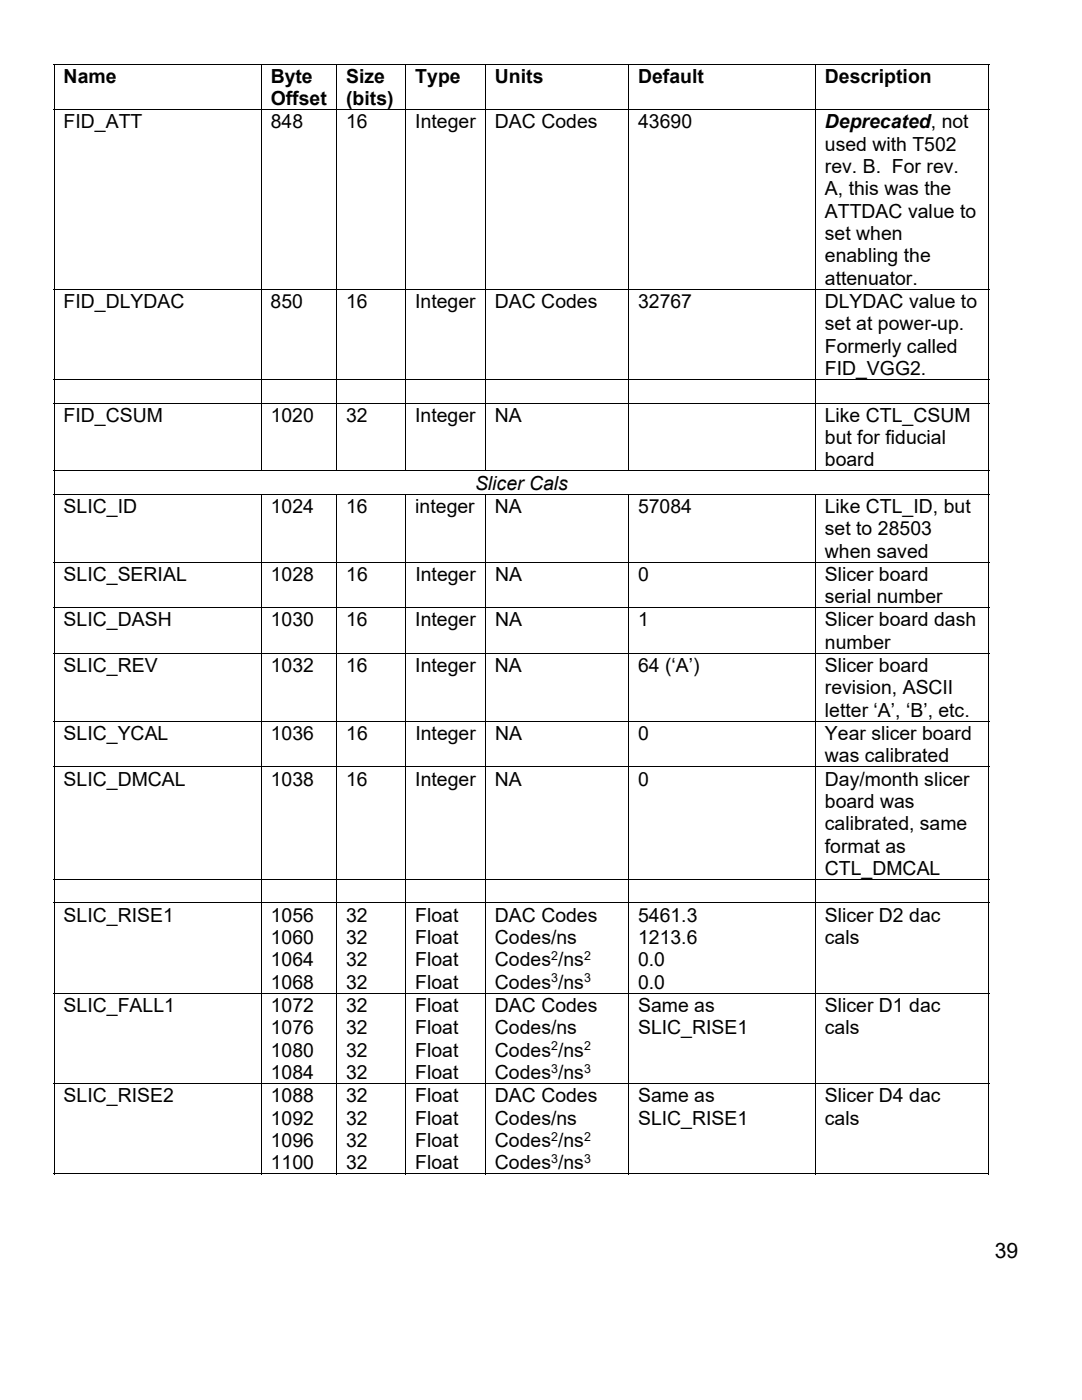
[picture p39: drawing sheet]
<svg xmlns="http://www.w3.org/2000/svg" width="216mm" height="279mm" viewBox="0 0 216 279" stroke-linecap="round" stroke-linejoin="round" font-family="sans-serif">
<defs><g id="words">
<text font-size="4.2" x="198.5" y="251.1">39</text>
<g font-size="3.9">
<text x="12.7" y="16.5">Name</text>
<text x="54" y="16.5">Byte</text>
<text x="69.1" y="16.5">Size</text>
<text x="82.9" y="16.5">Type</text>
<text x="98.8" y="16.5">Units</text>
<text x="127.3" y="16.5">Default</text>
<text x="164.6" y="16.5">Description</text>
<text x="54" y="21">Offset</text>
<text x="69.1" y="21">(bits)</text>
<text x="12.7" y="25.6">FID_ATT</text>
<text x="54" y="25.6">848</text>
<text x="69.1" y="25.6">16</text>
<text x="82.9" y="25.6">Integer</text>
<text x="98.8" y="25.6">DAC Codes</text>
<text x="127.3" y="25.6">43690</text>
<text x="164.6" y="25.6">Deprecated, not</text>
<text x="164.6" y="30.1">used with T502</text>
<text x="164.6" y="34.5">rev. B. For rev.</text>
<text x="164.6" y="39">A, this was the</text>
<text x="164.6" y="43.5">ATTDAC value to</text>
<text x="164.6" y="47.9">set when</text>
<text x="164.6" y="52.4">enabling the</text>
<text x="164.6" y="56.9">attenuator.</text>
<text x="12.7" y="61.5">FID_DLYDAC</text>
<text x="54" y="61.5">850</text>
<text x="69.1" y="61.5">16</text>
<text x="82.8" y="61.5">Integer</text>
<text x="98.7" y="61.5">DAC Codes</text>
<text x="127.3" y="61.5">32767</text>
<text x="164.6" y="61.5">DLYDAC value to</text>
<text x="164.6" y="66">set at power-up.</text>
<text x="164.6" y="70.4">Formerly called</text>
<text x="164.6" y="74.9">FID_VGG2.</text>
<text x="12.7" y="84.2">FID_CSUM</text>
<text x="54" y="84.2">1020</text>
<text x="69.1" y="84.2">32</text>
<text x="82.9" y="84.2">Integer</text>
<text x="98.7" y="84.2">NA</text>
<text x="164.6" y="84.2">Like CTL_CSUM</text>
<text x="164.6" y="88.6">but for fiducial</text>
<text x="164.6" y="93.1">board</text>
<text x="94.8" y="97.7">Slicer Cals</text>
<text x="12.7" y="102.4">SLIC_ID</text>
<text x="54" y="102.4">1024</text>
<text x="69.1" y="102.4">16</text>
<text x="82.9" y="102.4">integer</text>
<text x="98.8" y="102.4">NA</text>
<text x="127.3" y="102.4">57084</text>
<text x="164.6" y="102.4">Like CTL_ID, but</text>
<text x="164.6" y="106.8">set to 28503</text>
<text x="164.6" y="111.3">when saved</text>
<text x="12.7" y="115.9">SLIC_SERIAL</text>
<text x="54" y="115.9">1028</text>
<text x="69.1" y="115.9">16</text>
<text x="82.9" y="115.9">Integer</text>
<text x="98.8" y="115.9">NA</text>
<text x="127.3" y="115.9">0</text>
<text x="164.6" y="115.9">Slicer board</text>
<text x="12.7" y="125">SLIC_DASH</text>
<text x="54" y="125">1030</text>
<text x="69.1" y="125">16</text>
<text x="82.9" y="125">Integer</text>
<text x="98.8" y="125">NA</text>
<text x="127.3" y="125">1</text>
<text x="164.6" y="120.4">serial number</text>
<text x="164.6" y="125">Slicer board dash</text>
<text x="164.6" y="129.5">number</text>
<text x="12.7" y="134.1">SLIC_REV</text>
<text x="54" y="134.1">1032</text>
<text x="69.1" y="134.1">16</text>
<text x="82.9" y="134.1">Integer</text>
<text x="98.8" y="134.1">NA</text>
<text x="127.3" y="134.1">64 (‘A’)</text>
<text x="164.6" y="134.1">Slicer board</text>
<text x="164.6" y="138.6">revision, ASCII</text>
<text x="164.6" y="143">letter ‘A’, ‘B’, etc.</text>
<text x="12.7" y="147.7">SLIC_YCAL</text>
<text x="54" y="147.7">1036</text>
<text x="69.1" y="147.7">16</text>
<text x="82.9" y="147.7">Integer</text>
<text x="98.8" y="147.7">NA</text>
<text x="127.3" y="147.7">0</text>
<text x="164.6" y="147.7">Year slicer board</text>
<text x="164.6" y="152.1">was calibrated</text>
<text x="12.7" y="156.8">SLIC_DMCAL</text>
<text x="54" y="156.8">1038</text>
<text x="69.1" y="156.8">16</text>
<text x="82.9" y="156.8">Integer</text>
<text x="98.8" y="156.8">NA</text>
<text x="127.3" y="156.8">0</text>
<text x="164.6" y="156.8">Day/month slicer</text>
<text x="164.6" y="161.2">board was</text>
<text x="164.6" y="165.7">calibrated, same</text>
<text x="164.6" y="170.2">format as</text>
<text x="164.6" y="174.6">CTL_DMCAL</text>
<text x="12.7" y="183.9">SLIC_RISE1</text>
<text x="54" y="183.9">1056</text>
<text x="69.1" y="183.9">32</text>
<text x="82.9" y="183.9">Float</text>
<text x="98.8" y="183.9">DAC Codes</text>
<text x="127.3" y="183.9">5461.3</text>
<text x="164.6" y="183.9">Slicer D2 dac</text>
<text x="54" y="188.4">1060</text>
<text x="69.1" y="188.4">32</text>
<text x="82.9" y="188.4">Float</text>
<text x="98.8" y="188.4">Codes/ns</text>
<text x="127.3" y="188.4">1213.6</text>
<text x="164.6" y="188.4">cals</text>
<text x="54" y="192.8">1064</text>
<text x="54" y="197.3">1068</text>
<text x="69.1" y="192.8">32</text>
<text x="69.1" y="197.3">32</text>
<text x="82.9" y="192.8">Float</text>
<text x="82.9" y="197.3">Float</text>
<text x="98.8" y="192.8">Codes /ns</text>
<text x="98.8" y="197.3">Codes /ns</text>
<text x="127.3" y="192.8">0.0</text>
<text x="127.3" y="197.3">0.0</text>
<text x="12.7" y="201.9">SLIC_FALL1</text>
<text x="54" y="201.9">1072</text>
<text x="69.1" y="201.9">32</text>
<text x="82.9" y="201.9">Float</text>
<text x="98.8" y="201.9">DAC Codes</text>
<text x="127.3" y="201.9">Same as</text>
<text x="164.6" y="201.9">Slicer D1 dac</text>
<text x="54" y="206.4">1076</text>
<text x="69.1" y="206.4">32</text>
<text x="82.9" y="206.4">Float</text>
<text x="98.8" y="206.4">Codes/ns</text>
<text x="127.3" y="206.4">SLIC_RISE1</text>
<text x="164.6" y="206.4">cals</text>
<text x="54" y="210.9">1080</text>
<text x="54" y="215.3">1084</text>
<text x="69.1" y="210.9">32</text>
<text x="69.1" y="215.3">32</text>
<text x="82.9" y="210.9">Float</text>
<text x="82.9" y="215.3">Float</text>
<text x="98.8" y="210.9">Codes /ns</text>
<text x="98.8" y="215.3">Codes /ns</text>
<text x="12.7" y="220">SLIC_RISE2</text>
<text x="54" y="220">1088</text>
<text x="69.1" y="220">32</text>
<text x="82.9" y="220">Float</text>
<text x="98.8" y="220">DAC Codes</text>
<text x="127.3" y="220">Same as</text>
<text x="164.6" y="220">Slicer D4 dac</text>
<text x="54" y="224.4">1092</text>
<text x="69.1" y="224.4">32</text>
<text x="82.9" y="224.4">Float</text>
<text x="98.8" y="224.4">Codes/ns</text>
<text x="127.3" y="224.4">SLIC_RISE1</text>
<text x="164.6" y="224.4">cals</text>
<text x="54" y="228.9">1096</text>
<text x="54" y="233.3">1100</text>
<text x="69.1" y="228.9">32</text>
<text x="69.1" y="233.3">32</text>
<text x="82.9" y="228.9">Float</text>
<text x="82.9" y="233.3">Float</text>
<text x="98.8" y="228.9">Codes /ns</text>
<text x="98.8" y="233.3">Codes /ns</text>
</g>
<g font-size="2.5">
<text x="110" y="191.6">2</text>
<text x="116.5" y="191.6">2</text>
<text x="110" y="196.1">3</text>
<text x="116.5" y="196.1">3</text>
<text x="110" y="209.6">2</text>
<text x="116.5" y="209.6">2</text>
<text x="110" y="214.1">3</text>
<text x="116.5" y="214.1">3</text>
<text x="110" y="227.6">2</text>
<text x="116.5" y="227.6">2</text>
<text x="110" y="232.1">3</text>
<text x="116.5" y="232.1">3</text>
</g>
</g></defs>
<path d="M10.7 12.7h.2v.2h-.2zM197.2 12.7h.2v.2h-.2zM197.2 234.2h.2v.2h-.2z" fill="#000"/>
<g fill="none" stroke="#000" stroke-width=".2">
<path d="M10.7 12.8h186.7M10.8 12.9v8.9M52.1 12.9v8.9M67.2 12.9v8.9M81 12.9v8.9M96.9 12.9v8.9M125.4 12.9v8.9M162.7 12.9v8.9M197.3 12.9v8.9M10.7 21.9h186.7M10.8 22v35.7M52.1 22v35.7"/>
<path d="M67.2 22v35.7M81 22v35.7M96.9 22v35.7M125.4 22v35.7M162.7 22v35.7M197.3 22v35.7M10.7 57.8h186.7M10.8 57.8v17.9M52.1 57.8v17.9M67.2 57.8v17.9M81 57.8v17.9M96.9 57.8v17.9"/>
<path d="M125.4 57.8v17.9M162.7 57.8v17.9M197.3 57.8v17.9M10.7 75.8h186.7M10.8 75.9v4.4M52.1 75.9v4.4M67.2 75.9v4.4M81 75.9v4.4M96.9 75.9v4.4M125.4 75.9v4.4M162.7 75.9v4.4M197.3 75.9v4.4"/>
<path d="M10.7 80.4h186.7M10.7 94h186.7M10.7 98.6h186.7M10.8 80.5v13.4M10.8 94.1v4.4M10.8 98.7v13.4M52.1 80.5v13.4M52.1 98.7v13.4M67.2 80.5v13.4M67.2 98.7v13.4M81 80.5v13.4M81 98.7v13.4"/>
<path d="M96.9 80.5v13.4M96.9 98.7v13.4M125.4 80.5v13.4M125.4 98.7v13.4M162.7 80.5v13.4M162.7 98.7v13.4M197.3 80.5v13.4M197.3 94.1v4.4M197.3 98.7v13.4M10.7 112.2h186.7M10.8 112.3v8.9M52.1 112.3v8.9"/>
<path d="M67.2 112.3v8.9M81 112.3v8.9M96.9 112.3v8.9M125.4 112.3v8.9M162.7 112.3v8.9M197.3 112.3v8.9M10.7 121.3h186.7M10.7 130.4h186.7M10.8 121.4v8.9M10.8 130.5v13.4M52.1 121.4v8.9M52.1 130.5v13.4"/>
<path d="M67.2 121.4v8.9M67.2 130.5v13.4M81 121.4v8.9M81 130.5v13.4M96.9 121.4v8.9M96.9 130.5v13.4M125.4 121.4v8.9M125.4 130.5v13.4M162.7 121.4v8.9M162.7 130.5v13.4M197.3 121.4v8.9M197.3 130.5v13.4"/>
<path d="M10.7 144h186.7M10.7 153.1h186.7M10.8 144v9M10.8 153.1v22.4M52.1 144v9M52.1 153.1v22.4M67.2 144v9M67.2 153.1v22.4M81 144v9M81 153.1v22.4M96.9 144v9M96.9 153.1v22.4"/>
<path d="M125.4 144v9M125.4 153.1v22.4M162.7 144v9M162.7 153.1v22.4M197.3 144v9M197.3 153.1v22.4M10.7 175.5h186.7M10.8 175.6v4.5M52.1 175.6v4.5M67.2 175.6v4.5M81 175.6v4.5M96.9 175.6v4.5"/>
<path d="M125.4 175.6v4.5M162.7 175.6v4.5M197.3 175.6v4.5M10.7 180.2h186.7M10.7 198.2h186.7M10.8 180.3v17.8M10.8 198.3v17.9M52.1 180.3v17.8M52.1 198.3v17.9M67.2 180.3v17.8M67.2 198.3v17.9M81 180.3v17.8"/>
<path d="M81 198.3v17.9M96.9 180.3v17.8M96.9 198.3v17.9M125.4 180.3v17.8M125.4 198.3v17.9M162.7 180.3v17.8M162.7 198.3v17.9M197.3 180.3v17.8M197.3 198.3v17.9M10.7 216.2h186.7M10.8 216.3v18.1M52.1 216.3v18.1"/>
<path d="M67.2 216.3v18.1M81 216.3v18.1M96.9 216.3v18.1M125.4 216.3v18.1M162.7 216.3v18.1M197.3 216.3v18.1M10.7 234.3h41.3M52.2 234.3h14.9M67.2 234.3h13.7M81 234.3h15.8M96.9 234.3h28.4M125.5 234.3h37.1"/>
<path d="M162.8 234.3h34.4"/>
</g>
<use href="#words"/>
</svg>
